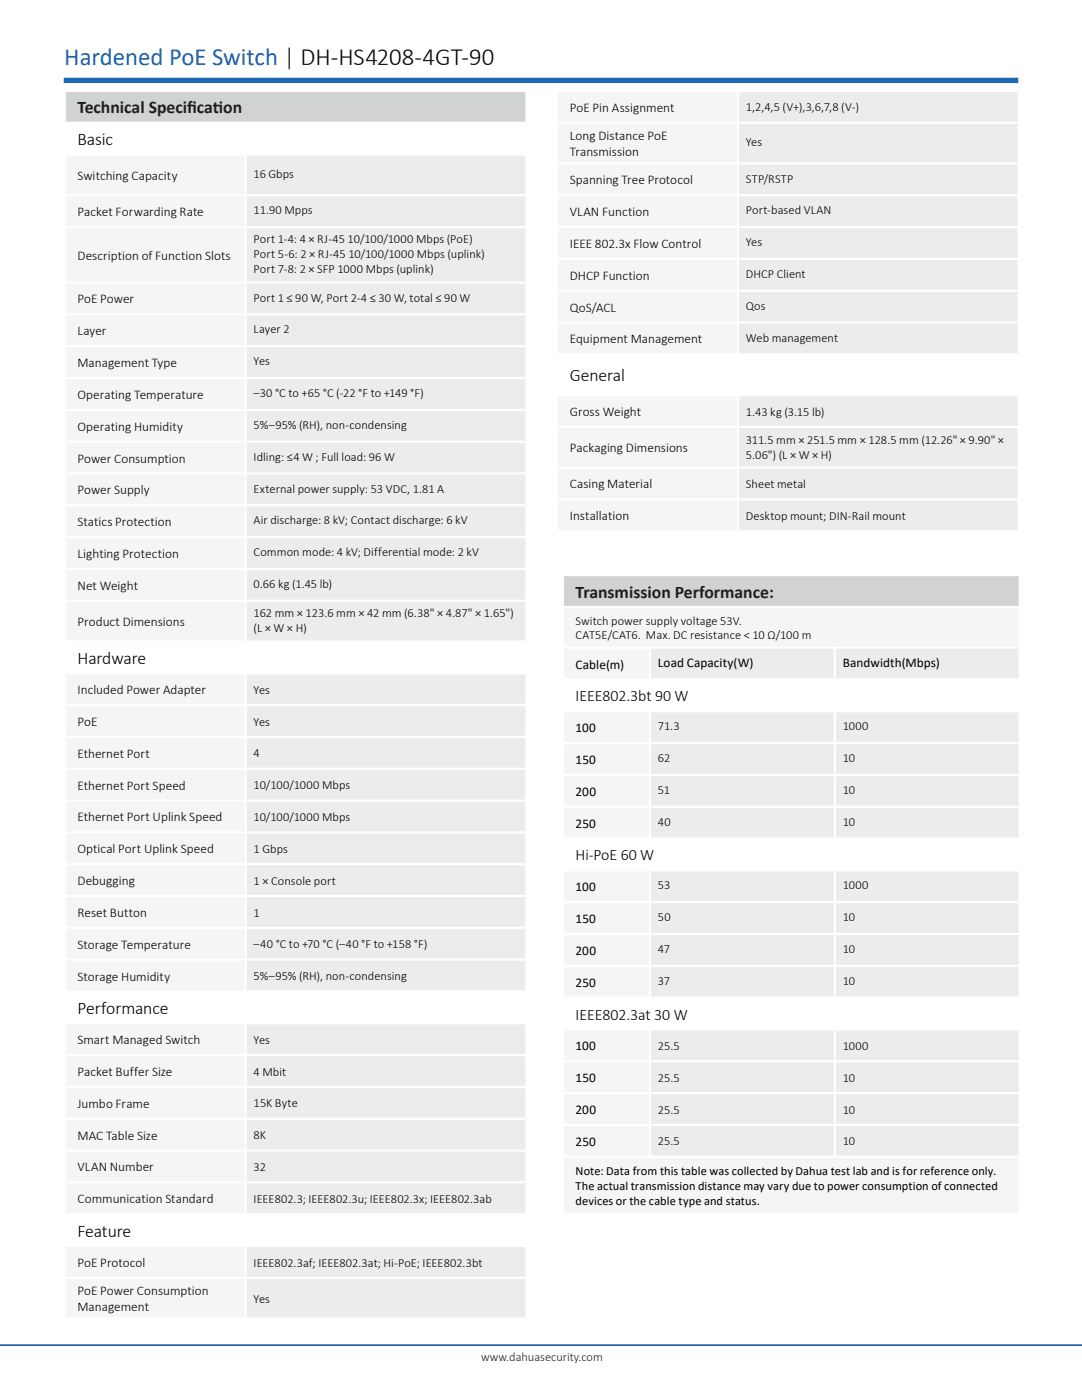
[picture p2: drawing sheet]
<svg xmlns="http://www.w3.org/2000/svg" width="216mm" height="279mm" viewBox="0 0 216 279" stroke-linecap="round" stroke-linejoin="round" font-family="sans-serif">
<defs><g id="words">
<text font-size="4.9" fill="#1e69b4" x="12.8" y="13">Hardened PoE Switch | DH-HS4208-4GT-90</text>
<g font-size="3.5" fill="#231f20">
<text x="15.5" y="22.6">Technical Specif</text>
<text x="37.4" y="22.6">icat</text>
<text x="42.5" y="22.6">ion</text>
<text x="114.9" y="119.3">Transmission Performance:</text>
</g>
<g font-size="3.5">
<text x="15.5" y="29">Basic</text>
<text x="113.7" y="76.1">General</text>
<text x="15.5" y="132.5">Hardware</text>
<text x="15.5" y="202.4">Performance</text>
<text x="15.5" y="246.8">Feature</text>
</g>
<g font-size="3.2">
<text x="114.9" y="140">IEEE802.3bt 90 W</text>
<text x="114.9" y="171.7">Hi-PoE 60 W</text>
<text x="114.9" y="203.5">IEEE802.3at 30 W</text>
</g>
<g font-size="2.6">
<text x="113.7" y="22.3">PoE Pin Assignment</text>
<text x="113.7" y="28">Long Distance PoE</text>
<text x="15.5" y="35.9">Switching Capacity</text>
<text x="113.7" y="31.1">Transmission</text>
<text x="113.7" y="36.8">Spanning Tree Protocol</text>
<text x="15.5" y="43.2">Packet Forwarding Rate</text>
<text x="113.7" y="43.1">VLAN Function</text>
<text x="15.5" y="51.9">Description of Function Slots</text>
<text x="113.7" y="49.5">IEEE 802.3x Flow Control</text>
<text x="113.7" y="55.8">DHCP Function</text>
<text x="15.5" y="60.6">PoE Power</text>
<text x="113.7" y="62.2">QoS/ACL</text>
<text x="15.5" y="66.9">Layer</text>
<text x="113.7" y="68.5">Equipment Management</text>
<text x="15.5" y="73.3">Management Type</text>
<text x="15.5" y="79.6">Operating Temperature</text>
<text x="113.7" y="83">Gross Weight</text>
<text x="15.5" y="86">Operating Humidity</text>
<text x="15.5" y="92.3">Power Consumption</text>
<text x="113.7" y="90.3">Packaging Dimensions</text>
<text x="15.5" y="98.7">Power Supply</text>
<text x="113.7" y="97.5">Casing Material</text>
<text x="15.5" y="105">Statics Protection</text>
<text x="113.7" y="103.8">Installation</text>
<text x="15.5" y="111.4">Lighting Protection</text>
<text x="15.5" y="117.7">Net Weight</text>
<text x="15.5" y="124.9">Product Dimensions</text>
<text x="114.9" y="133.4">Cable(m)</text>
<text x="131.3" y="133.1">Load Capacity(W)</text>
<text x="168.2" y="133.1">Bandwidth(Mbps)</text>
<text x="15.5" y="138.5">Included Power Adapter</text>
<text x="15.5" y="144.9">PoE</text>
<text x="114.9" y="146.1">100</text>
<text x="15.5" y="151.2">Ethernet Port</text>
<text x="114.9" y="152.5">150</text>
<text x="15.5" y="157.6">Ethernet Port Speed</text>
<text x="114.9" y="158.8">200</text>
<text x="15.5" y="163.9">Ethernet Port Uplink Speed</text>
<text x="114.9" y="165.2">250</text>
<text x="15.5" y="170.3">Optical Port Uplink Speed</text>
<text x="15.5" y="176.6">Debugging</text>
<text x="114.9" y="177.9">100</text>
<text x="15.5" y="183">Reset Button</text>
<text x="114.9" y="184.2">150</text>
<text x="15.5" y="189.3">Storage Temperature</text>
<text x="114.9" y="190.6">200</text>
<text x="15.5" y="195.7">Storage Humidity</text>
<text x="114.9" y="196.9">250</text>
<text x="15.5" y="208.4">Smart Managed Switch</text>
<text x="114.9" y="209.6">100</text>
<text x="15.5" y="214.7">Packet Buffer Size</text>
<text x="114.9" y="216">150</text>
<text x="15.5" y="221.1">Jumbo Frame</text>
<text x="15.5" y="227.4">MAC Table Size</text>
<text x="114.9" y="222.3">200</text>
<text x="15.5" y="233.8">VLAN Number</text>
<text x="114.9" y="228.7">250</text>
<text x="15.5" y="240.1">Communication Standard</text>
<text x="15.5" y="252.8">PoE Protocol</text>
<text x="15.5" y="258.5">PoE Power Consumption</text>
<text x="15.5" y="261.7">Management</text>
</g>
<g font-size="2.5">
<text x="148.8" y="22.2">1,2,4,5 (V+),3,6,7,8 (V-)</text>
<text x="148.8" y="29.2">Yes</text>
<text x="50.6" y="35.5">16 Gbps</text>
<text x="148.8" y="36.4">STP/RSTP</text>
<text x="50.6" y="42.8">11.90 Mpps</text>
<text x="148.8" y="42.8">Port-based VLAN</text>
<text x="50.6" y="48.5">Port 1-4: 4 × RJ-45 10/100/1000 Mbps (PoE)</text>
<text x="50.6" y="51.5">Port 5-6: 2 × RJ-45 10/100/1000 Mbps (uplink)</text>
<text x="148.8" y="49.1">Yes</text>
<text x="50.6" y="54.5">Port 7-8: 2 × SFP 1000 Mbps (uplink)</text>
<text x="148.8" y="55.5">DHCP Client</text>
<text x="50.6" y="60.2">Port 1 ≤ 90 W, Port 2-4 ≤ 30 W, total ≤ 90 W</text>
<text x="148.8" y="61.8">Qos</text>
<text x="50.6" y="66.6">Layer 2</text>
<text x="148.8" y="68.2">Web management</text>
<text x="50.6" y="72.9">Yes</text>
<text x="50.6" y="79.3">–30 °C to +65 °C (-22 °F to +149 °F)</text>
<text x="148.8" y="82.9">1.43 kg (3.15 lb)</text>
<text x="50.6" y="85.6">5%–95% (RH), non-condensing</text>
<text x="148.8" y="88.7">311.5 mm × 251.5 mm × 128.5 mm (12.26&quot; × 9.90&quot; ×</text>
<text x="50.6" y="92">Idling: ≤4 W ; Full load: 96 W</text>
<text x="148.8" y="91.7">5.06&quot;) (L × W × H)</text>
<text x="50.6" y="98.3">External power supply: 53 VDC, 1.81 A</text>
<text x="148.8" y="97.4">Sheet metal</text>
<text x="50.6" y="104.7">Air discharge: 8 kV; Contact discharge: 6 kV</text>
<text x="148.8" y="103.8">Desktop mount; DIN-Rail mount</text>
<text x="50.6" y="111">Common mode: 4 kV; Differential mode: 2 kV</text>
<text x="50.6" y="117.4">0.66 kg (1.45 lb)</text>
<text x="50.6" y="123.1">162 mm × 123.6 mm × 42 mm (6.38&quot; × 4.87&quot; × 1.65&quot;)</text>
<text x="114.9" y="124.6">Switch power supply voltage 53V.</text>
<text x="50.6" y="126.1">(L × W × H)</text>
<text x="114.9" y="127.6">CAT5E/CAT6. Max. DC resistance &lt; 10 Ω/100 m</text>
<text x="50.6" y="138.5">Yes</text>
<text x="50.6" y="144.8">Yes</text>
<text x="131.3" y="145.8">71.3</text>
<text x="168.2" y="145.8">1000</text>
<text x="50.6" y="151.2">4</text>
<text x="131.3" y="152.1">62</text>
<text x="168.2" y="152.1">10</text>
<text x="50.6" y="157.5">10/100/1000 Mbps</text>
<text x="131.3" y="158.5">51</text>
<text x="168.2" y="158.5">10</text>
<text x="50.6" y="163.9">10/100/1000 Mbps</text>
<text x="131.3" y="164.8">40</text>
<text x="168.2" y="164.8">10</text>
<text x="50.6" y="170.2">1 Gbps</text>
<text x="50.6" y="176.6">1 × Console port</text>
<text x="131.3" y="177.5">53</text>
<text x="168.2" y="177.5">1000</text>
<text x="50.6" y="182.9">1</text>
<text x="131.3" y="183.9">50</text>
<text x="168.2" y="183.9">10</text>
<text x="50.6" y="189.3">–40 °C to +70 °C (–40 °F to +158 °F)</text>
<text x="131.3" y="190.2">47</text>
<text x="168.2" y="190.2">10</text>
<text x="50.6" y="195.6">5%–95% (RH), non-condensing</text>
<text x="131.3" y="196.6">37</text>
<text x="168.2" y="196.6">10</text>
<text x="50.6" y="208.3">Yes</text>
<text x="131.3" y="209.6">25.5</text>
<text x="168.2" y="209.6">1000</text>
<text x="50.6" y="214.7">4 Mbit</text>
<text x="131.3" y="215.9">25.5</text>
<text x="168.2" y="215.9">10</text>
<text x="50.6" y="221">15K Byte</text>
<text x="50.6" y="227.4">8K</text>
<text x="131.3" y="222.3">25.5</text>
<text x="168.2" y="222.3">10</text>
<text x="50.6" y="233.7">32</text>
<text x="131.3" y="228.6">25.5</text>
<text x="168.2" y="228.6">10</text>
<text x="114.9" y="234.5">Note: Data from this table was collected by Dahua test lab and is for reference only.</text>
<text x="114.9" y="237.5">The actual transmission distance may vary due to power consumption of connected</text>
<text x="50.6" y="240.1">IEEE802.3; IEEE802.3u; IEEE802.3x; IEEE802.3ab</text>
<text x="114.9" y="240.5">devices or the cable type and status.</text>
<text x="50.6" y="252.8">IEEE802.3af; IEEE802.3at; Hi-PoE; IEEE802.3bt</text>
<text x="50.6" y="260">Yes</text>
</g>
<text font-size="2.5" fill="#231f20" x="96" y="271.5">www.dahuasecurity.com</text>
</g></defs>
<path d="M0 268.5h215.9" fill="none" stroke="#1e69b4" stroke-width=".35"/>
<path d="M12.7 16h190.5" fill="none" stroke="#1e69b4" stroke-width="1.1" stroke-linecap="butt"/>
<path d="M12.9 18.1h92.2v6.4h-92.2z" fill="#d1d2d4"/>
<path d="M12.9 24.5h92.2v6.3h-92.2zM12.9 128h92.2v6.4h-92.2zM12.9 242.3h92.2v6.4h-92.2z" fill="#fff"/>
<path d="M12.9 30.8h36.1v8.2h-36.1zM12.9 39h36.1v6.4h-36.1zM12.9 94.5h36.1v6.3h-36.1zM12.9 100.8h36.1v6.4h-36.1zM12.9 107.2h36.1v6.3h-36.1zM12.9 113.5h36.1v6.4h-36.1zM12.9 119.9h36.1v8.1h-36.1zM12.9 134.4h36.1v6.3h-36.1zM12.9 140.7h36.1v6.4h-36.1zM12.9 147.1h36.1v6.3h-36.1zM12.9 166.1h36.1v6.4h-36.1zM12.9 172.5h36.1v6.3h-36.1zM12.9 204.2h36.1v6.4h-36.1zM12.9 210.6h36.1v6.3h-36.1zM12.9 216.9h36.1v6.4h-36.1z" fill="#f5f5f6"/>
<path d="M49 30.8h56.1v8.2h-56.1zM49 39h56.1v6.4h-56.1zM49 94.5h56.1v6.3h-56.1zM49 100.8h56.1v6.4h-56.1zM49 107.2h56.1v6.3h-56.1zM49 113.5h56.1v6.4h-56.1zM49 119.9h56.1v8.1h-56.1z" fill="#ececee"/>
<path d="M12.9 45.4h36.1v11h-36.1zM12.9 56.4h36.1v6.3h-36.1zM12.9 62.7h36.1v6.4h-36.1zM12.9 69.1h36.1v6.3h-36.1zM12.9 75.4h36.1v6.4h-36.1zM12.9 81.8h36.1v6.3h-36.1zM12.9 88.1h36.1v6.4h-36.1z" fill="#f5f5f6"/>
<g fill="#ececee">
<path d="M49 45.4h56.1v11h-56.1zM49 56.4h56.1v6.3h-56.1zM49 62.7h56.1v6.4h-56.1zM49 69.1h56.1v6.3h-56.1zM49 75.4h56.1v6.4h-56.1zM49 81.8h56.1v6.3h-56.1zM49 88.1h56.1v6.4h-56.1z"/>
<path d="M49 134.4h56.1v6.3h-56.1zM49 140.7h56.1v6.4h-56.1zM49 147.1h56.1v6.3h-56.1zM49 166.1h56.1v6.4h-56.1zM49 172.5h56.1v6.3h-56.1zM49 204.2h56.1v6.4h-56.1zM49 210.6h56.1v6.3h-56.1zM49 216.9h56.1v6.4h-56.1z"/>
</g>
<path d="M12.9 153.4h36.1v6.4h-36.1zM12.9 159.8h36.1v6.3h-36.1z" fill="#f5f5f6"/>
<path d="M49 153.4h56.1v6.4h-56.1zM49 159.8h56.1v6.3h-56.1z" fill="#ececee"/>
<path d="M12.9 178.8h36.1v6.4h-36.1zM12.9 185.2h36.1v6.3h-36.1z" fill="#f5f5f6"/>
<path d="M49 178.8h56.1v6.4h-56.1zM49 185.2h56.1v6.3h-56.1z" fill="#ececee"/>
<path d="M12.9 191.5h36.1v6.4h-36.1z" fill="#f5f5f6"/>
<path d="M49 191.5h56.1v6.4h-56.1z" fill="#ececee"/>
<path d="M12.9 223.3h36.1v6.3h-36.1zM12.9 248.7h36.1v6.3h-36.1zM12.9 255h36.1v8.1h-36.1z" fill="#f5f5f6"/>
<path d="M49 223.3h56.1v6.3h-56.1zM49 248.7h56.1v6.3h-56.1zM49 255h56.1v8.1h-56.1z" fill="#ececee"/>
<path d="M12.9 229.6h36.1v6.4h-36.1z" fill="#f5f5f6"/>
<path d="M49 229.6h56.1v6.4h-56.1z" fill="#ececee"/>
<path d="M12.9 236h36.1v6.3h-36.1z" fill="#f5f5f6"/>
<path d="M49 236h56.1v6.3h-56.1z" fill="#ececee"/>
<g fill="none" stroke="#fff" stroke-width=".44">
<path d="M12.7 18.1h92.6M12.9 18.4v5.9M105.1 18.4v5.9M12.7 24.5h92.6M12.7 39h92.6M12.7 30.8h92.6M12.9 24.7v5.9M12.9 31.1v7.6M12.9 39.2v5.9M49 31.1v7.6M49 39.2v5.9M105.1 24.7v5.9"/>
<path d="M105.1 31.1v7.6M105.1 39.2v5.9M12.7 45.4h92.6M12.7 56.4h92.6M12.9 45.6v10.6M12.9 56.6v5.9M49 45.6v10.6M49 56.6v5.9M105.1 45.6v10.6M105.1 56.6v5.9M12.7 62.7h92.6M12.7 69.1h92.6"/>
<path d="M12.7 75.4h92.6M12.9 63v5.9M12.9 69.3v5.9M12.9 75.7v5.9M49 63v5.9M49 69.3v5.9M49 75.7v5.9M105.1 63v5.9M105.1 69.3v5.9M105.1 75.7v5.9M12.7 81.8h92.6M12.7 88.1h92.6"/>
<path d="M12.7 94.5h92.6M12.9 82v5.9M12.9 88.4v5.9M12.9 94.7v5.9M49 82v5.9M49 88.4v5.9M49 94.7v5.9M105.1 82v5.9M105.1 88.4v5.9M105.1 94.7v5.9M12.7 100.8h92.6M12.7 107.2h92.6"/>
<path d="M12.7 113.5h92.6M12.7 119.9h92.6M12.9 101.1v5.9M12.9 107.4v5.9M12.9 113.8v5.9M49 101.1v5.9M49 107.4v5.9M49 113.8v5.9M105.1 101.1v5.9M105.1 107.4v5.9M105.1 113.8v5.9M12.7 128h92.6"/>
<path d="M12.7 134.4h92.6M12.9 120.1v7.7M12.9 128.2v5.9M12.9 134.6v5.9M49 120.1v7.7M49 134.6v5.9M105.1 120.1v7.7M105.1 128.2v5.9M105.1 134.6v5.9M12.7 147.1h92.6M12.7 153.4h92.6M12.7 159.8h92.6"/>
<path d="M12.7 140.7h92.6M12.9 140.9v5.9M12.9 147.3v5.9M12.9 153.6v5.9M12.9 160v5.9M49 140.9v5.9M49 147.3v5.9M49 153.6v5.9M49 160v5.9M105.1 140.9v5.9M105.1 147.3v5.9M105.1 153.6v5.9"/>
<path d="M105.1 160v5.9M12.7 166.1h92.6M12.7 172.5h92.6M12.7 178.8h92.6M12.9 166.3v5.9M12.9 172.7v5.9M12.9 179v5.9M49 166.3v5.9M49 172.7v5.9M49 179v5.9M105.1 166.3v5.9M105.1 172.7v5.9"/>
<path d="M105.1 179v5.9M12.7 185.2h92.6M12.7 191.5h92.6M12.7 197.9h92.6M12.9 185.4v5.9M12.9 191.7v5.9M12.9 198.1v5.9M49 185.4v5.9M49 191.7v5.9M49 198.1v5.9M105.1 185.4v5.9M105.1 191.7v5.9"/>
<path d="M105.1 198.1v5.9M12.7 204.2h92.6M12.7 210.6h92.6M12.7 216.9h92.6M12.9 204.4v5.9M12.9 210.8v5.9M12.9 217.1v5.9M49 204.4v5.9M49 210.8v5.9M49 217.1v5.9M105.1 204.4v5.9M105.1 210.8v5.9"/>
<path d="M105.1 217.1v5.9M12.7 223.3h92.6M12.7 229.6h92.6M12.7 236h92.6M12.9 223.5v5.9M12.9 229.8v5.9M12.9 236.2v5.9M49 223.5v5.9M49 229.8v5.9M49 236.2v5.9M105.1 223.5v5.9M105.1 229.8v5.9"/>
<path d="M105.1 236.2v5.9M12.7 242.3h92.6M12.7 248.7h92.6M12.7 255h92.6M12.9 242.5v5.9M12.9 248.9v5.9M12.9 255.2v7.7M49 248.9v5.9M49 255.2v7.7M105.1 242.5v5.9M105.1 248.9v5.9M105.1 255.2v7.7"/>
<path d="M12.7 263.1h92.6"/>
</g>
<path d="M111.2 18.1h36.1v6.4h-36.1z" fill="#f5f5f6"/>
<path d="M147.3 18.1h56v6.4h-56z" fill="#ececee"/>
<path d="M111.2 24.5h36.1v8.1h-36.1zM111.2 32.6h36.1v6.4h-36.1zM111.2 39h36.1v6.3h-36.1zM111.2 45.3h36.1v6.4h-36.1zM111.2 51.7h36.1v6.3h-36.1zM111.2 58h36.1v6.4h-36.1zM111.2 64.4h36.1v6.3h-36.1z" fill="#f5f5f6"/>
<path d="M147.3 24.5h56v8.1h-56zM147.3 32.6h56v6.4h-56zM147.3 39h56v6.3h-56zM147.3 45.3h56v6.4h-56zM147.3 51.7h56v6.3h-56zM147.3 58h56v6.4h-56zM147.3 64.4h56v6.3h-56z" fill="#ececee"/>
<path d="M111.2 70.7h92.1v8.1h-92.1z" fill="#fff"/>
<path d="M111.2 78.8h36.1v6.4h-36.1zM111.2 85.2h36.1v8.1h-36.1zM111.2 93.3h36.1v6.4h-36.1z" fill="#f5f5f6"/>
<path d="M147.3 78.8h56v6.4h-56zM147.3 85.2h56v8.1h-56zM147.3 93.3h56v6.4h-56z" fill="#ececee"/>
<path d="M111.2 99.7h36.1v6.3h-36.1z" fill="#f5f5f6"/>
<path d="M147.3 99.7h56v6.3h-56z" fill="#ececee"/>
<g fill="none" stroke="#fff" stroke-width=".44">
<path d="M110.9 18.1h92.6M111.2 18.4v5.9M147.3 18.4v5.9M203.3 18.4v5.9M110.9 24.5h92.6M110.9 32.6h92.6M110.9 39h92.6M111.2 24.7v7.7M111.2 32.8v5.9M111.2 39.2v5.9M147.3 24.7v7.7M147.3 32.8v5.9"/>
<path d="M147.3 39.2v5.9M203.3 24.7v7.7M203.3 32.8v5.9M203.3 39.2v5.9M110.9 45.3h92.6M110.9 51.7h92.6M110.9 58h92.6M111.2 45.5v5.9M111.2 51.9v5.9M111.2 58.2v5.9M147.3 45.5v5.9M147.3 51.9v5.9"/>
<path d="M147.3 58.2v5.9M203.3 45.5v5.9M203.3 51.9v5.9M203.3 58.2v5.9M110.9 64.4h92.6M110.9 70.7h92.6M110.9 78.8h92.6M111.2 64.6v5.9M111.2 70.9v7.7M111.2 79.1v5.9M147.3 64.6v5.9M147.3 79.1v5.9"/>
<path d="M203.3 64.6v5.9M203.3 70.9v7.7M203.3 79.1v5.9M110.9 93.3h92.6M110.9 99.7h92.6M110.9 85.2h92.6M111.2 85.4v7.7M111.2 93.5v6M111.2 99.9v5.9M147.3 85.4v7.7M147.3 93.5v6M147.3 99.9v5.9"/>
<path d="M203.3 85.4v7.7M203.3 93.5v6M203.3 99.9v5.9M110.9 106h92.6"/>
</g>
<path d="M112.3 114.8h91.2v6.3h-91.2z" fill="#d1d2d4"/>
<g fill="#f5f5f6">
<path d="M112.3 121.1h91.2v8.2h-91.2z"/>
<path d="M112.3 129.3h17.4v6.3h-17.4z"/>
</g>
<path d="M129.7 129.3h36.9v6.3h-36.9zM166.6 129.3h36.9v6.3h-36.9z" fill="#ececee"/>
<path d="M112.3 135.6h91.2v6.4h-91.2zM112.3 167.4h91.2v6.3h-91.2zM112.3 199.1h54.3v6.4h-54.3zM166.6 199.1h36.9v6.4h-36.9z" fill="#fff"/>
<path d="M112.3 142h17.4v6.3h-17.4zM112.3 148.3h17.4v6.4h-17.4zM112.3 154.7h17.4v6.3h-17.4zM112.3 161h17.4v6.4h-17.4z" fill="#f5f5f6"/>
<path d="M129.7 142h36.9v6.3h-36.9zM166.6 142h36.9v6.3h-36.9zM129.7 148.3h36.9v6.4h-36.9zM166.6 148.3h36.9v6.4h-36.9zM129.7 154.7h36.9v6.3h-36.9zM166.6 154.7h36.9v6.3h-36.9zM129.7 161h36.9v6.4h-36.9zM166.6 161h36.9v6.4h-36.9zM129.7 173.7h36.9v6.4h-36.9zM166.6 173.7h36.9v6.4h-36.9zM129.7 180.1h36.9v6.3h-36.9zM166.6 180.1h36.9v6.3h-36.9zM129.7 186.4h36.9v6.4h-36.9zM166.6 186.4h36.9v6.4h-36.9zM129.7 192.8h36.9v6.3h-36.9zM166.6 192.8h36.9v6.3h-36.9z" fill="#ececee"/>
<g fill="#f5f5f6">
<path d="M112.3 173.7h17.4v6.4h-17.4zM112.3 180.1h17.4v6.3h-17.4zM112.3 186.4h17.4v6.4h-17.4zM112.3 192.8h17.4v6.3h-17.4z"/>
<path d="M112.3 205.5h17.4v6.3h-17.4zM112.3 211.8h17.4v6.4h-17.4zM112.3 218.2h17.4v6.3h-17.4zM112.3 224.5h17.4v6.4h-17.4zM112.3 230.9h91.2v11.4h-91.2z"/>
</g>
<path d="M129.7 205.5h36.9v6.3h-36.9zM166.6 205.5h36.9v6.3h-36.9zM129.7 211.8h36.9v6.4h-36.9zM166.6 211.8h36.9v6.4h-36.9zM129.7 218.2h36.9v6.3h-36.9zM166.6 218.2h36.9v6.3h-36.9zM129.7 224.5h36.9v6.4h-36.9zM166.6 224.5h36.9v6.4h-36.9z" fill="#ececee"/>
<g fill="none" stroke="#fff" stroke-width=".44">
<path d="M112.1 114.8h91.6M112.3 115v5.9M203.5 115v5.9M112.1 121.1h91.6M112.1 129.3h91.6M112.1 135.6h91.6M112.3 121.3v7.7M112.3 129.5v5.9M112.3 135.8v5.9M129.7 129.5v5.9M166.6 129.5v5.9M203.5 121.3v7.7"/>
<path d="M203.5 129.5v5.9M203.5 135.8v5.9M112.1 142h91.6M112.1 148.3h91.6M112.1 154.7h91.6M112.3 142.2v5.9M112.3 148.5v5.9M112.3 154.9v5.9M129.7 142.2v5.9M129.7 148.5v5.9M129.7 154.9v5.9M166.6 142.2v5.9"/>
<path d="M166.6 148.5v5.9M166.6 154.9v5.9M203.5 142.2v5.9M203.5 148.5v5.9M203.5 154.9v5.9M112.1 167.4h91.6M112.1 173.7h91.6M112.1 161h91.6M112.3 161.2v5.9M112.3 167.6v5.9M112.3 173.9v5.9M129.7 161.2v5.9"/>
<path d="M129.7 173.9v5.9M166.6 161.2v5.9M166.6 173.9v5.9M203.5 161.2v5.9M203.5 167.6v5.9M203.5 173.9v5.9M112.1 199.1h91.6M112.1 180.1h91.6M112.1 186.4h91.6M112.1 192.8h91.6M112.3 180.3v5.9M112.3 186.6v5.9"/>
<path d="M112.3 193v5.9M112.3 199.3v5.9M129.7 180.3v5.9M129.7 186.6v5.9M129.7 193v5.9M166.6 180.3v5.9M166.6 186.6v5.9M166.6 193v5.9M166.6 199.3v5.9M203.5 180.3v5.9M203.5 186.6v5.9M203.5 193v5.9"/>
<path d="M203.5 199.3v5.9M112.1 205.5h91.6M112.1 211.8h91.6M112.1 218.2h91.6M112.3 205.7v5.9M112.3 212v5.9M112.3 218.4v5.9M129.7 205.7v5.9M129.7 212v5.9M129.7 218.4v5.9M166.6 205.7v5.9M166.6 212v5.9"/>
<path d="M166.6 218.4v5.9M203.5 205.7v5.9M203.5 212v5.9M203.5 218.4v5.9M112.1 230.9h91.6M112.1 224.5h91.6M112.3 224.7v5.9M112.3 231.1v11M129.7 224.7v5.9M166.6 224.7v5.9M203.5 224.7v5.9M203.5 231.1v11"/>
<path d="M112.1 242.3h91.6"/>
</g>
<use href="#words"/>
</svg>
